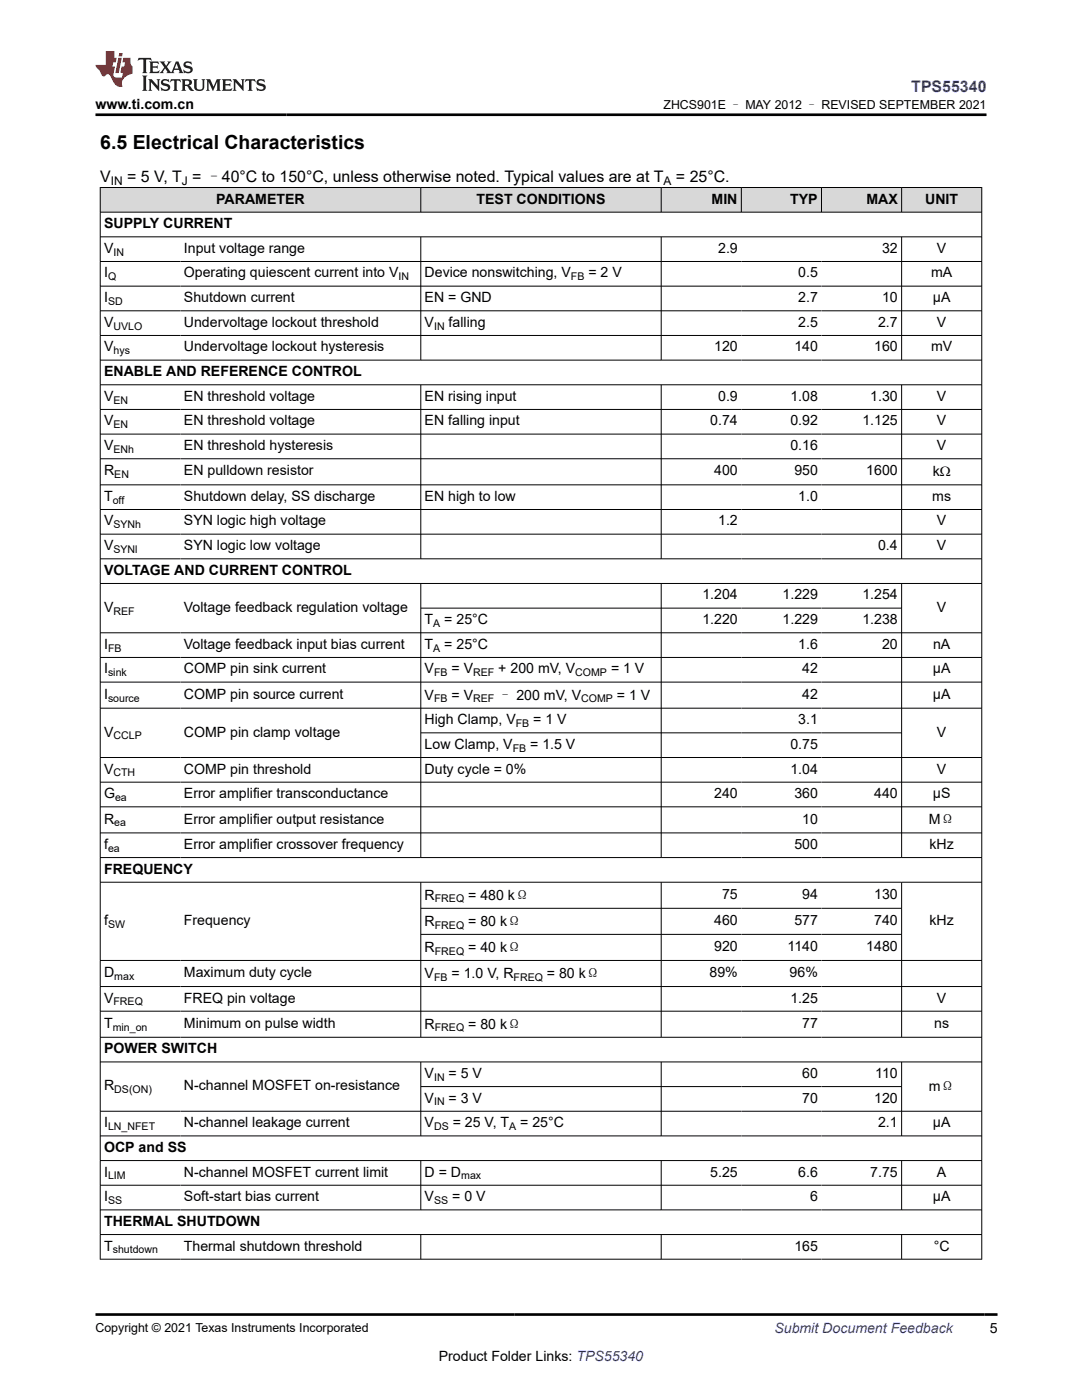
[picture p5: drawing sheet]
<svg xmlns="http://www.w3.org/2000/svg" width="216mm" height="279mm" viewBox="0 0 216 279" stroke-linecap="round" stroke-linejoin="round" font-family="sans-serif">
<defs><g id="words">
<text font-size="3.9" x="20" y="29.8">6.5 Electrical Characteristics</text>
<text font-size="3.2" fill="#00f" x="181.8" y="18.3">TPS55340</text>
<g font-size="3.2">
<text x="20" y="36.3">V</text>
<text x="25.4" y="36.3">= 5 V, T = –40°C to 150°C, unless otherwise noted. Typical values are at T</text>
<text x="134.9" y="36.3">= 25°C.</text>
</g>
<g font-size="2.8">
<text x="19.1" y="21.7">www.ti.com.cn</text>
<text x="43.2" y="40.6">PARAMETER</text>
<text x="95.1" y="40.6">TEST CONDITIONS</text>
<text x="142" y="40.6">MIN</text>
<text x="157.7" y="40.6">TYP</text>
<text x="172.9" y="40.6">MAX</text>
<text x="184.6" y="40.6">UNIT</text>
<text x="20.8" y="45.5">SUPPLY CURRENT</text>
<text x="20.8" y="50.5">V</text>
<text x="36.7" y="50.5">Input voltage range</text>
<text x="143.3" y="50.5">2.9</text>
<text x="176" y="50.5">32</text>
<text x="187" y="50.5">V</text>
<text x="20.8" y="55.4">I</text>
<text x="36.7" y="55.4">Operating quiescent current into V</text>
<text x="84.7" y="55.4">Device nonswitching, V</text>
<text x="117.4" y="55.4">= 2 V</text>
<text x="159.3" y="55.4">0.5</text>
<text x="185.8" y="55.4">mA</text>
<text x="20.8" y="60.3">I</text>
<text x="20.8" y="65.2">V</text>
<text x="36.7" y="60.3">Shutdown current</text>
<text x="36.7" y="65.2">Undervoltage lockout threshold</text>
<text x="84.7" y="60.3">EN = GND</text>
<text x="84.7" y="65.2">V</text>
<text x="89.5" y="65.2">falling</text>
<text x="159.3" y="60.3">2.7</text>
<text x="159.3" y="65.2">2.5</text>
<text x="175.2" y="65.2">2.7</text>
<text x="176" y="60.3">10</text>
<text x="186.2" y="60.3">µA</text>
<text x="187" y="65.2">V</text>
<text x="20.8" y="70.1">V</text>
<text x="36.7" y="70.1">Undervoltage lockout hysteresis</text>
<text x="142.5" y="70.1">120</text>
<text x="158.5" y="70.1">140</text>
<text x="174.4" y="70.1">160</text>
<text x="185.8" y="70.1">mV</text>
<text x="20.8" y="75.1">ENABLE AND REFERENCE CONTROL</text>
<text x="20.8" y="80">V</text>
<text x="36.7" y="80">EN threshold voltage</text>
<text x="84.7" y="80">EN rising input</text>
<text x="143.3" y="80">0.9</text>
<text x="157.7" y="80">1.08</text>
<text x="173.6" y="80">1.30</text>
<text x="187" y="80">V</text>
<text x="20.8" y="84.9">V</text>
<text x="20.8" y="89.8">V</text>
<text x="36.7" y="84.9">EN threshold voltage</text>
<text x="36.7" y="89.8">EN threshold hysteresis</text>
<text x="84.7" y="84.9">EN falling input</text>
<text x="141.7" y="84.9">0.74</text>
<text x="157.7" y="84.9">0.92</text>
<text x="157.7" y="89.8">0.16</text>
<text x="172.1" y="84.9">1.125</text>
<text x="187" y="84.9">V</text>
<text x="187" y="89.8">V</text>
<text x="20.8" y="94.9">R</text>
<text x="36.7" y="94.9">EN pulldown resistor</text>
<text x="142.5" y="94.9">400</text>
<text x="158.5" y="94.9">950</text>
<text x="172.9" y="94.9">1600</text>
<text x="186.1" y="95">kΩ</text>
<text x="20.8" y="100">T</text>
<text x="36.7" y="100">Shutdown delay, SS discharge</text>
<text x="84.7" y="100">EN high to low</text>
<text x="159.3" y="100">1.0</text>
<text x="186" y="100">ms</text>
<text x="20.8" y="104.9">V</text>
<text x="36.7" y="104.9">SYN logic high voltage</text>
<text x="143.3" y="104.9">1.2</text>
<text x="187" y="104.9">V</text>
<text x="20.8" y="109.8">V</text>
<text x="36.7" y="109.8">SYN logic low voltage</text>
<text x="175.2" y="109.8">0.4</text>
<text x="187" y="109.8">V</text>
<text x="20.8" y="114.7">VOLTAGE AND CURRENT CONTROL</text>
<text x="140.2" y="119.6">1.204</text>
<text x="156.2" y="119.6">1.229</text>
<text x="172.1" y="119.6">1.254</text>
<text x="20.8" y="122.1">V</text>
<text x="36.7" y="122.1">Voltage feedback regulation voltage</text>
<text x="84.7" y="124.6">T</text>
<text x="88.7" y="124.6">= 25°C</text>
<text x="140.2" y="124.6">1.220</text>
<text x="156.2" y="124.6">1.229</text>
<text x="172.1" y="124.6">1.238</text>
<text x="187" y="122.1">V</text>
<text x="20.8" y="129.5">I</text>
<text x="36.7" y="129.5">Voltage feedback input bias current</text>
<text x="84.7" y="129.5">T</text>
<text x="88.7" y="129.5">= 25°C</text>
<text x="159.3" y="129.5">1.6</text>
<text x="176" y="129.5">20</text>
<text x="186.2" y="129.5">nA</text>
<text x="20.8" y="134.4">I</text>
<text x="36.7" y="134.4">COMP pin sink current</text>
<text x="84.7" y="134.4">V</text>
<text x="90.1" y="134.4">= V</text>
<text x="99.4" y="134.4">+ 200 mV, V</text>
<text x="121.9" y="134.4">= 1 V</text>
<text x="160.1" y="134.4">42</text>
<text x="186.2" y="134.4">µA</text>
<text x="20.8" y="139.5">I</text>
<text x="36.7" y="139.5">COMP pin source current</text>
<text x="84.7" y="139.6">V</text>
<text x="90.1" y="139.6">= V</text>
<text x="99.4" y="139.6">– 200 mV, V</text>
<text x="123.1" y="139.6">= 1 V</text>
<text x="160.1" y="139.5">42</text>
<text x="186.2" y="139.5">µA</text>
<text x="20.8" y="147">V</text>
<text x="36.7" y="147">COMP pin clamp voltage</text>
<text x="84.7" y="144.5">High Clamp, V</text>
<text x="84.7" y="149.4">Low Clamp, V</text>
<text x="105.8" y="149.4">= 1.5 V</text>
<text x="106.4" y="144.5">= 1 V</text>
<text x="157.7" y="149.4">0.75</text>
<text x="159.3" y="144.5">3.1</text>
<text x="187" y="147">V</text>
<text x="20.8" y="154.4">V</text>
<text x="36.7" y="154.4">COMP pin threshold</text>
<text x="84.7" y="154.4">Duty cycle = 0%</text>
<text x="157.7" y="154.4">1.04</text>
<text x="187" y="154.4">V</text>
<text x="20.8" y="159.3">G</text>
<text x="36.7" y="159.3">Error amplifier transconductance</text>
<text x="142.5" y="159.3">240</text>
<text x="158.5" y="159.3">360</text>
<text x="174.4" y="159.3">440</text>
<text x="186.2" y="159.3">µS</text>
<text x="20.8" y="164.4">R</text>
<text x="36.7" y="164.4">Error amplifier output resistance</text>
<text x="160.1" y="164.4">10</text>
<text x="185.3" y="164.5">MΩ</text>
<text x="20.8" y="169.4">f</text>
<text x="36.7" y="169.4">Error amplifier crossover frequency</text>
<text x="158.5" y="169.4">500</text>
<text x="185.5" y="169.4">kHz</text>
<text x="20.8" y="174.3">FREQUENCY</text>
<text x="84.7" y="179.5">R</text>
<text x="93.4" y="179.5">= 480 kΩ</text>
<text x="144.1" y="179.4">75</text>
<text x="160.1" y="179.4">94</text>
<text x="174.4" y="179.4">130</text>
<text x="20.8" y="184.6">f</text>
<text x="36.7" y="184.6">Frequency</text>
<text x="84.7" y="184.7">R</text>
<text x="93.4" y="184.7">= 80 kΩ</text>
<text x="142.5" y="184.6">460</text>
<text x="158.5" y="184.6">577</text>
<text x="174.4" y="184.6">740</text>
<text x="185.5" y="184.6">kHz</text>
<text x="84.7" y="190">R</text>
<text x="93.4" y="190">= 40 kΩ</text>
<text x="142.5" y="189.8">920</text>
<text x="157.1" y="189.8">1140</text>
<text x="172.9" y="189.8">1480</text>
<text x="20.8" y="195">D</text>
<text x="36.7" y="195">Maximum duty cycle</text>
<text x="84.7" y="195.2">V</text>
<text x="90.1" y="195.2">= 1.0 V, R</text>
<text x="109.1" y="195.2">= 80 kΩ</text>
<text x="141.6" y="195">89%</text>
<text x="157.6" y="195">96%</text>
<text x="20.8" y="200.1">V</text>
<text x="36.7" y="200.1">FREQ pin voltage</text>
<text x="157.7" y="200.1">1.25</text>
<text x="187" y="200.1">V</text>
<text x="20.8" y="205.1">T</text>
<text x="36.7" y="205.1">Minimum on pulse width</text>
<text x="84.7" y="205.3">R</text>
<text x="93.4" y="205.3">= 80 kΩ</text>
<text x="160.1" y="205.1">77</text>
<text x="186.4" y="205.1">ns</text>
<text x="20.8" y="210.2">POWER SWITCH</text>
<text x="84.7" y="215.1">V</text>
<text x="89.5" y="215.1">= 5 V</text>
<text x="160.1" y="215.1">60</text>
<text x="174.6" y="215.1">110</text>
<text x="20.8" y="217.6">R</text>
<text x="36.7" y="217.6">N-channel MOSFET on-resistance</text>
<text x="84.7" y="220">V</text>
<text x="89.5" y="220">= 3 V</text>
<text x="160.1" y="220">70</text>
<text x="174.4" y="220">120</text>
<text x="185.3" y="217.7">mΩ</text>
<text x="20.8" y="225">I</text>
<text x="36.7" y="225">N-channel leakage current</text>
<text x="84.7" y="225">V</text>
<text x="90.3" y="225">= 25 V, T</text>
<text x="103.8" y="225">= 25°C</text>
<text x="175.2" y="225">2.1</text>
<text x="186.2" y="225">µA</text>
<text x="20.8" y="229.9">OCP and SS</text>
<text x="20.8" y="234.8">I</text>
<text x="20.8" y="239.7">I</text>
<text x="36.7" y="234.8">N-channel MOSFET current limit</text>
<text x="36.7" y="239.7">Soft-start bias current</text>
<text x="84.7" y="234.8">D = D</text>
<text x="84.7" y="239.7">V</text>
<text x="90.2" y="239.7">= 0 V</text>
<text x="141.7" y="234.8">5.25</text>
<text x="159.3" y="234.8">6.6</text>
<text x="161.6" y="239.7">6</text>
<text x="173.6" y="234.8">7.75</text>
<text x="186.2" y="239.7">µA</text>
<text x="187" y="234.8">A</text>
<text x="20.8" y="244.7">THERMAL SHUTDOWN</text>
<text x="20.8" y="249.6">T</text>
<text x="36.7" y="249.6">Thermal shutdown threshold</text>
<text x="158.5" y="249.6">165</text>
<text x="186.3" y="249.6">°C</text>
<text x="197.5" y="266.1">5</text>
<text x="87.6" y="271.7">Product Folder Links: TPS55340</text>
</g>
<text font-size="2.8" fill="#00f" x="154.5" y="266.1">Submit Document Feedback</text>
<g font-size="2.5">
<text x="132.4" y="21.8">ZHCS901E – MAY 2012 – REVISED SEPTEMBER 2021</text>
<text x="19.1" y="265.8">Copyright © 2021 Texas Instruments Incorporated</text>
</g>
<g font-size="2.4">
<text x="22.1" y="36.9">IN</text>
<text x="36.3" y="36.9">J</text>
<text x="132.4" y="36.9">A</text>
</g>
<g font-size="2.1">
<text x="22.6" y="51">IN</text>
<text x="21.6" y="55.9">Q</text>
<text x="79.5" y="55.9">IN</text>
<text x="113.9" y="55.9">FB</text>
<text x="21.6" y="60.9">SD</text>
<text x="22.6" y="65.8">UVLO</text>
<text x="86.6" y="65.8">IN</text>
<text x="22.6" y="70.7">hys</text>
<text x="22.6" y="80.5">EN</text>
<text x="22.6" y="85.5">EN</text>
<text x="22.6" y="90.4">ENh</text>
<text x="22.8" y="95.5">EN</text>
<text x="22.5" y="100.5">off</text>
<text x="22.6" y="105.4">SYNh</text>
<text x="22.6" y="110.4">SYNl</text>
<text x="22.6" y="122.7">REF</text>
<text x="86.5" y="125.1">A</text>
<text x="21.6" y="130">FB</text>
<text x="86.5" y="130">A</text>
<text x="21.6" y="135">sink</text>
<text x="86.6" y="135">FB</text>
<text x="94.4" y="135">REF</text>
<text x="114.8" y="135">COMP</text>
<text x="21.6" y="140">source</text>
<text x="86.6" y="140.2">FB</text>
<text x="94.4" y="140.2">REF</text>
<text x="116" y="140.2">COMP</text>
<text x="22.6" y="147.6">CCLP</text>
<text x="102.9" y="145.1">FB</text>
<text x="22.6" y="154.9">CTH</text>
<text x="102.3" y="150">FB</text>
<text x="23" y="159.9">ea</text>
<text x="22.8" y="164.9">ea</text>
<text x="21.6" y="170">ea</text>
<text x="21.6" y="185.2">SW</text>
<text x="86.8" y="180.1">FREQ</text>
<text x="86.8" y="185.3">FREQ</text>
<text x="86.8" y="190.5">FREQ</text>
<text x="22.8" y="195.6">max</text>
<text x="86.6" y="195.7">FB</text>
<text x="102.5" y="195.7">FREQ</text>
<text x="22.6" y="200.6">FREQ</text>
<text x="22.5" y="205.7">min_on</text>
<text x="86.8" y="205.8">FREQ</text>
<text x="86.6" y="215.7">IN</text>
<text x="22.8" y="218.1">DS(ON)</text>
<text x="86.6" y="220.6">IN</text>
<text x="21.6" y="225.5">LN_NFET</text>
<text x="86.6" y="225.5">DS</text>
<text x="101.6" y="225.5">A</text>
<text x="21.6" y="235.4">LIM</text>
<text x="92" y="235.4">max</text>
<text x="21.6" y="240.3">SS</text>
<text x="86.6" y="240.3">SS</text>
<text x="22.5" y="250.1">shutdown</text>
</g>
</g></defs>
<g fill="#d8d8d8">
<path d="M20 37.4h175.9v4.9h-175.9z" fill-rule="evenodd"/>
<path d="M20.1 37.5h63.8v4.8h-63.8z" fill-rule="evenodd"/>
<path d="M84 37.5h47.9v4.8h-47.9z" fill-rule="evenodd"/>
<path d="M132 37.5h15.9v4.8h-15.9z" fill-rule="evenodd"/>
<path d="M148 37.5h15.9v4.8h-15.9z" fill-rule="evenodd"/>
<path d="M164 37.5h15.8v4.8h-15.8z" fill-rule="evenodd"/>
<path d="M180 37.5h15.8v4.8h-15.8z" fill-rule="evenodd"/>
</g>
<g fill="none" stroke="#000" stroke-width=".2">
<path d="M19.9 37.4h176.1M20 37.4v214M84 37.4v5M131.9 37.4v5M147.9 37.4v5M163.9 37.4v5M179.9 37.4v5M195.9 37.4v214M19.9 42.3h176.1M19.9 47.3h176.1M19.9 52.2h176.1M19.9 57.1h176.1"/>
<path d="M84 47.3v24.6M131.9 47.3v24.6M179.9 47.3v24.6M19.9 62h176.1M19.9 66.9h176.1M19.9 71.9h176.1M19.9 76.8h176.1M84 76.8v34.8M131.9 76.8v34.8M179.9 76.8v34.8M19.9 81.7h176.1M19.9 86.6h176.1"/>
<path d="M19.9 91.6h176.1M19.9 96.8h176.1M19.9 101.7h176.1M19.9 106.6h176.1M19.9 111.5h176.1M19.9 116.4h176.1M84 116.4v54.8M131.9 116.4v54.8M179.9 116.4v54.8M19.9 126.3h176.1M19.9 131.2h176.1M19.9 136.1h176.1"/>
<path d="M84 121.4h96M19.9 141.3h176.1M19.9 151.2h176.1M19.9 156.1h176.1M84 146.3h96M19.9 161h176.1M19.9 166.2h176.1M19.9 171.1h176.1M19.9 176.1h176.1M84 176.1v31M131.9 176.1v31M179.9 176.1v31"/>
<path d="M19.9 191.7h176.1M19.9 196.9h176.1M84 181.3h96M84 186.5h96M19.9 201.8h176.1M19.9 207h176.1M19.9 211.9h176.1M84 211.9v14.9M84 216.9h96M131.9 211.9v14.9M179.9 211.9v14.9M19.9 221.8h176.1"/>
<path d="M19.9 226.7h176.1M19.9 231.6h176.1M19.9 236.5h176.1M84 231.6v9.9M131.9 231.6v9.9M179.9 231.6v9.9M19.9 241.5h176.1M19.9 246.4h176.1M19.9 251.3h176.1M84 246.4v5M131.9 246.4v5M179.9 246.4v5"/>
</g>
<path d="M27.7 11.6l-.2 .5 .5-.2h.6v.1v2.2l-.2 .4h1l-.2-.4v-2.2v-.1h.5l.5 .2-.1-.5zM29.8 12.3l.2 .4v1.5l-.2 .4h1.9l.1-.6a1.08 1.08 0 0 1-1.3 .2v-.7h.6l.4 .2v-.7l-.4 .2h-.6v-.5l.2-.2a1 1 0 0 1 1 .3l-.1-.5zM31.8 12.3l1 1.1-1 1.2h.9l-.2-.2 .4-.8 .5 .8-.2 .2h1.6l-.2-.2 .1-.5h1l.1 .5-.1 .2h.9l-.2-.3-.8-2h-.5l-1 2.2-.8-1.1 .9-1.1h-.8l.2 .2-.5 .6-.3-.6 .1-.2zM35.2 12.7l.4 1h-.8zM36.8 12.4a.65 .65 0 0 0-.2 .7 .65 .65 0 0 0 .6 .5l.7 .1 .1 .3a.79 .79 0 0 1-.7 .4 .79 .79 0 0 1-.7-.5l.1 .7 .2-.1a.93 .93 0 0 0 1.1 .1 .93 .93 0 0 0 .4-1 1.46 1.46 0 0 0-1.2-.6l-.1-.3a1.09 1.09 0 0 1 1.2 .2l-.2-.6-.1 .1-.6-.2zM28.4 15.1l.2 .4v2.2l-.2 .4h1l-.2-.4v-2.2l.2-.4zM29.6 15.8l.2 .4v1.5l-.2 .4h.8l-.3-.4v-1.3l1.7 1.8v-2l.2-.4h-.8l.2 .2 .1 1.1-1.2-1.3zM32.3 15.9a.65 .65 0 0 0-.2 .8 .65 .65 0 0 0 .7 .4l.6 .2 .1 .2a.79 .79 0 0 1-.7 .4 .79 .79 0 0 1-.7-.5l.1 .7 .2-.1a.93 .93 0 0 0 1.1 .1 .93 .93 0 0 0 .4-.9 1.46 1.46 0 0 0-1.2-.6l-.1-.4a1.09 1.09 0 0 1 1.2 .2l-.2-.6-.1 .1-.6-.1zM34.1 15.8l-.1 .6a.63 .63 0 0 1 .7-.3l.1 1.6-.3 .4h1l-.2-.4v-1.6a.66 .66 0 0 1 .8 .3l-.1-.6zM36.2 15.8l.2 .4v1.5l-.2 .4h.9l-.2-.2v-.7h.5l.1 .2a.79 .79 0 0 0 1.2 .6l-1-.9a.61 .61 0 0 0 .6-.6 .61 .61 0 0 0-.5-.7zM36.9 16.1h.2a.47 .47 0 0 1 .5 .1 .47 .47 0 0 1 .1 .5l-.2 .1-.6 .1zM38.5 15.8l.2 .2a2.27 2.27 0 0 0 .4 2 1.04 1.04 0 0 0 1.7-.7v-1.3l.2-.2h-.8l.2 .4v1.1a.6 .6 0 0 1-.6 .6 .6 .6 0 0 1-.6-.6v-1.1l.3-.4zM41.1 15.8l.2 .4v1.5l-.2 .4h.7l-.2-.4v-1.4l.9 1.9 .8-1.9v1.4l-.2 .4h1l-.3-.4v-1.5l.3-.4h-.8l-.7 1.5-.7-1.5zM44.3 15.8l.2 .4v1.5l-.2 .4h1.9l.1-.6a1.09 1.09 0 0 1-1.3 .2v-.7h.6l.4 .2v-.6l-.4 .2h-.6v-.6l.2-.1a1.01 1.01 0 0 1 1 .3l-.1-.6zM46.4 15.8l.3 .4v1.5l-.3 .4h.8l-.2-.4v-1.3l1.6 1.8v-2l.2-.4h-.7l.2 .2v1.1l-1.2-1.3zM49 15.8l-.1 .6a.63 .63 0 0 1 .8-.3v1.6l-.3 .4h1l-.2-.4v-1.6a.66 .66 0 0 1 .8 .3l-.1-.6zM51.4 15.9a.65 .65 0 0 0-.2 .8 .65 .65 0 0 0 .6 .4l.6 .2 .2 .2a.79 .79 0 0 1-.8 .4 .79 .79 0 0 1-.6-.5l.1 .7 .2-.1a.93 .93 0 0 0 1 .1 .93 .93 0 0 0 .5-.9 1.46 1.46 0 0 0-1.3-.6l-.1-.4a1.09 1.09 0 0 1 1.3 .2l-.2-.6-.2 .1-.5-.1z" fill="#231f20"/>
<path d="M21.1 10.2v2.8h-2.1l.1 .3 .9 1a.95 .95 0 0 0 .9 .9 .59 .59 0 0 1 .6-.4 .59 .59 0 0 1 .5 .4l.4 .7a1.59 1.59 0 0 0 2.1 1.4 1.61 1.61 0 0 1 1-2.3l1-.3-.1-1.5a1.59 1.59 0 0 1-.4-1.7h-1.4l-.2 .9h.5l-.1 .9h-.5l-.2 1v.2l.4 .1-.2 .9h-.6a.73 .73 0 0 1-1.1-.7l.3-1.5h-.5l.2-.9h.5l.2-.9h-.5v-1.3zM23.6 11.5l-.6 3.1h.7l.6-3.1zM23.8 10.6l-.1 .6h.7l.1-.6z" fill="#ed1c24"/>
<path d="M19.1 22.9h177.8M19.1 262.3h179.9" fill="none" stroke="#000" stroke-width=".53"/>
<use href="#words"/>
</svg>
